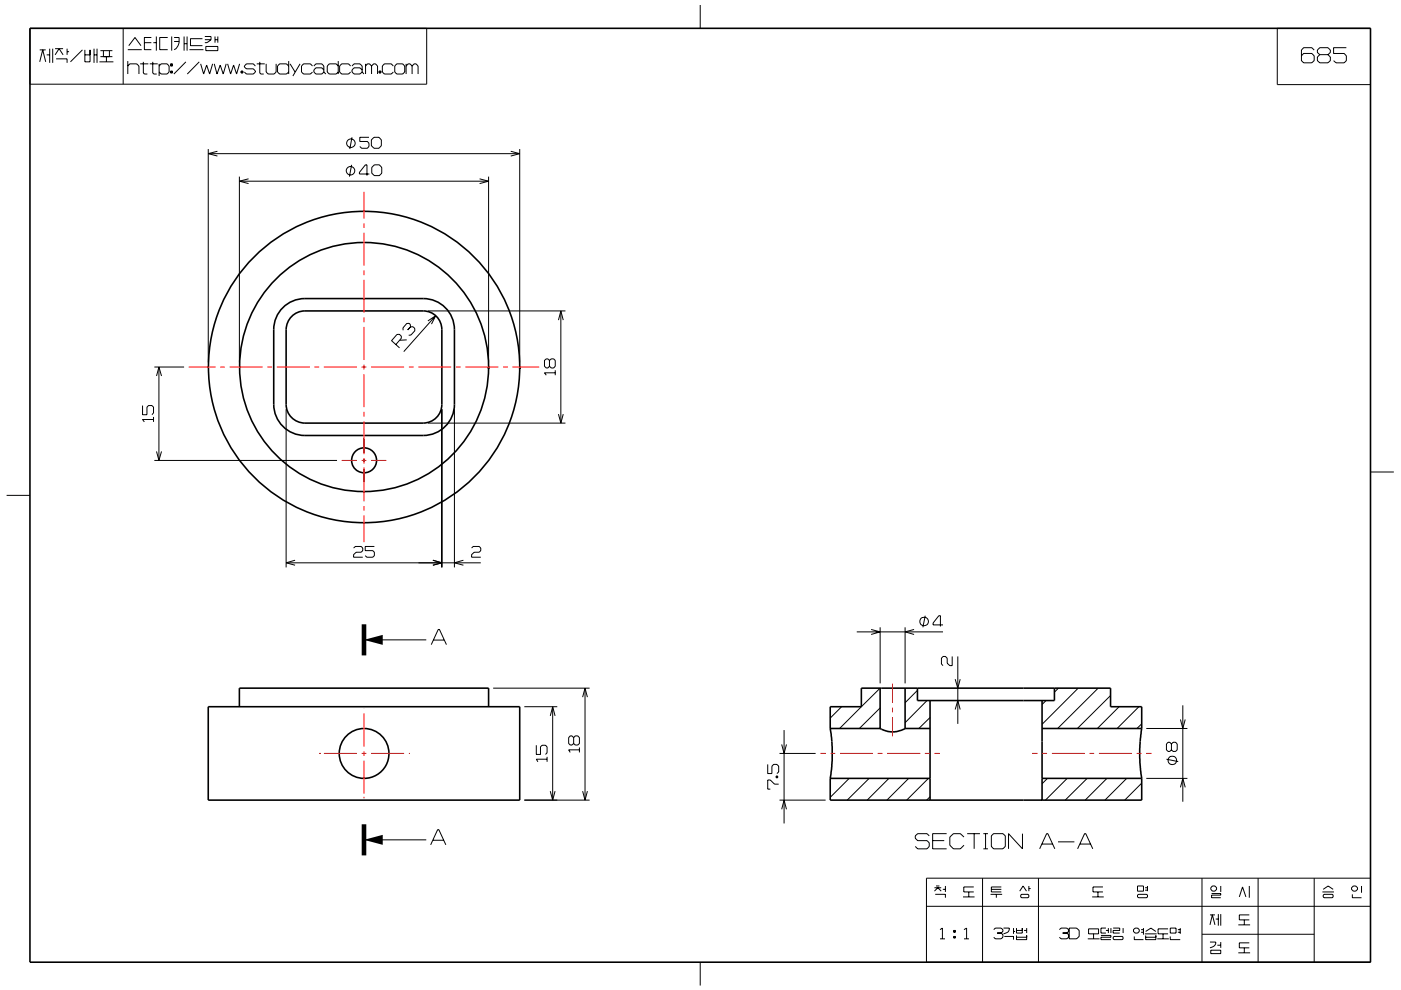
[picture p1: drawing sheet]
<svg xmlns="http://www.w3.org/2000/svg" width="297mm" height="210mm" viewBox="0 0 297 210" stroke-linecap="round" stroke-linejoin="round" font-family="sans-serif">
<g fill="none" stroke="#000" stroke-width=".21">
<path d="M6.3 6h84.2v11.9h-84.2zM8.4 10.6h1.3M8.4 13.1l.7-2.5 .6 2.5M9.9 11.6h.6M10.5 10.3v3M11.2 10.3v3M11.7 10.3h1.7M11.7 11.6l.8-1.3 .9 1.3M11.9 12.5h2.3v.8M14.2 10.3v1.3M14.2 11h.4M17.5 10.6l-2.6 2.5"/>
<path d="M18 11.6h1.1M18 10.6v2.5h1.1v-2.5M19.9 11.6h.7M19.9 10.3v3M20.6 10.3v3M21.1 13.1h2.9M21.3 10.7h2.5M21.3 12h2.5M21.9 10.7v1.3M22.6 12v1.1M23.2 10.7v1.3M26.1 6v11.9"/>
<path d="M27.1 10.5h3M27.1 14l.4-.5h1.5l.5 .5v1.7M27.1 13v2.7M27.3 9.7l1.3-1.7 1.3 1.7M29.7 13.5h1.8M30.4 13.1v2.4l.2 .2h.6M30.6 9.1h1.5M31.8 13.5h1.6M32.1 8h-1.5v2.5h1.5M32.4 13.1v2.4l.2 .2h.6M32.5 9.1h.6M33.1 7.7v3"/>
<path d="M33.7 14l.5-.5h1.2l.5 .5v1.3l-.5 .4h-1.2l-.5-.4M33.7 13.5v2.6M35.6 8h-1.7v2.5h1.7M36.2 13.5h.4v.5h-.4zM36.2 15.1h.4v.4h-.4zM36.4 13.5v.5M36.4 15.1v.4M36.4 7.7v3M36.9 8h1.1a2.28 2.28 0 0 1-1.1 2.5M36.9 8.8h1.1M39 7.7v3M39 9.3h.7"/>
<path d="M39.4 13.1l-2.5 2.6M39.7 7.7v3M40.2 10.5h2.9M42.2 13.1l-2.5 2.6M42.5 13.5l.7 2.2 .6-1.9 .6 1.9 .7-2.2M42.9 8.2h-2.5v1.5h2.5M43.4 7.7h1.3v.7M43.4 8.4h1.3M43.6 9.9h2.6v.8h-2.6zM44.7 8.4l-.8 .7h-.5M45.4 13.5l.6 2.2 .7-1.9 .6 1.9 .7-2.2M45.6 7.7v1.4"/>
<path d="M45.6 8.4h.6M46.2 7.7v1.4M48.3 13.5l.6 2.2 .6-1.9 .7 1.9 .6-2.2M51.1 15.1h.4v.4h-.4zM51.3 15.1v.4M54.1 14l-.4-.5h-1.5l-.4 .5v.2l.4 .4h1.5l.4 .5v.2l-.4 .4h-1.5l-.4-.4M54.4 13.5h1.7M55.1 13.1v2.4l.2 .2h.6M56.4 13.5v1.8l.5 .4h1.2l.4-.4v-1.8M61.2 14l-.5-.5h-1.4l-.5 .5v1.3l.5 .4h1.4l.5-.4M61.2 13v2.7M61.5 13.5l1.1 1.8"/>
<path d="M63.6 13.5l-1.5 2.6M66.3 14l-.5-.5h-1.5l-.4 .5v1.3l.4 .4h1.5l.5-.4M66.5 14l.5-.5h1.2l.5 .5v1.3M68.7 14.9l-.5-.5h-1.2l-.5 .5v.4l.5 .4h1.2l.5-.4M68.7 15.3l.4 .4M71.7 14l-.4-.5h-1.5l-.4 .5v1.3l.4 .4h1.5l.4-.4M71.7 13v2.7M74.3 14l-.4-.5h-1.5l-.4 .5v1.3l.4 .4h1.5l.4-.4M74.6 14l.5-.5h1.2l.5 .5v1.3M76.8 14.9l-.5-.5h-1.2l-.5 .5v.4l.5 .4h1.2l.5-.4M76.8 15.3l.4 .4M77.5 14l.4-.5h.5l.4 .5"/>
<path d="M77.5 13.5v2.2M78.8 14l.4-.5h.4l.4 .5v1.7M78.8 14v1.7M80.3 15.1h.5v.4h-.5zM80.6 15.1v.4M83.4 14l-.4-.5h-1.5l-.4 .5v1.3l.4 .4h1.5l.4-.4M84.1 13.5h1.3l.4 .5v1.3l-.4 .4h-1.3l-.4-.4v-1.3zM86.1 14l.4-.5h.4l.5 .5M86.1 13.5v2.2M87.4 14l.4-.5h.4l.4 .5v1.7M87.4 14v1.7M148.5 1.1v4.9"/>
<path d="M270.8 6h19.8v11.9h-19.8zM278.6 10.6l-.5-.5h-1.7l-.5 .5v2.3l.5 .4h1.7l.5-.4v-1.1l-.5-.5h-1.7l-.5 .5M279.8 11.6l-.5-.5v-.5l.5-.5h1.8l.5 .5v.5l-.5 .5M279.8 11.6l-.5 .5v.8l.5 .4h1.8l.5-.4v-.8l-.5-.5M279.8 11.6h1.8M285.5 10.1h-2.8v1.2h2.3l.5 .5v1.1l-.5 .4h-1.7l-.6-.4M44.2 31.6v45.3M44.2 32.6h66M46.1 32.1l-1.9 .5 1.9 .5M50.8 37.5v39.4M50.8 38.4h52.8M52.7 37.9l-1.9 .5 1.9 .5"/>
<path d="M74.5 35l-.4 2.5M74.6 29.1l-.4 2.5M78.2 29.1h-1.9v.9h1.6l.3 .4v.7l-.3 .4h-1.2l-.4-.4M78.3 36.9h-2.1v-.3l1.3-1.6h.3v2.2M78.7 29.7l.6-.6h1l.6 .6v1.2l-.6 .6h-1l-.6-.6zM79.4 35h1l.5 .5v1.2l-.5 .5h-1l-.6-.5v-1.2zM101.7 37.9l1.9 .5-1.9 .5M103.6 37.5v39.4M108.3 32.1l1.9 .5-1.9 .5M110.2 31.6v45.3M32.7 77.8h6.3M33.2 79.7l.5-1.9 .5 1.9"/>
<path d="M33.7 77.8v19.9M83.9 73.1l1.2-1.3v-.5l-.4-.4h-.5l-1.2 1.4 1.7 1.5M86.2 72.1l-1.4 .1M87 69.3v-.5l-.3-.2h-.5l-.8 1 .1 .5M87 69.3l-.6 .7M87 69.3h.5l.4 .3 .1 .5-.9 1h-.4M90.7 65.9h29.2M90.7 68.1l1.7-1.1-.9 1.7M92.4 67l-6.8 7.6M116.5 76.5l.4-.4h.5l.3 .4v1.2l-.3 .4h-.5l-.4-.4M116.5 76.5l-.3-.4h-.4l-.4 .4v1.2l.4 .4h.4l.3-.4M116.5 76.5v1.2"/>
<path d="M117.7 79.1h-2.3l.4 .5M117.7 78.5v1.1M118.4 67.9l.5-1.9 .5 1.9M118.9 66v23.7M30.2 86v2h1v-1.6l.3-.4h.7l.4 .4v1.2l-.4 .4M32.6 89h-2.4l.4 .5M32.6 88.4v1.1M32.7 97.7h38.8M33.2 95.8l.5 1.9 .5-1.9M60.7 86.8v33.6M90.7 89.7h29.2M93.7 86.8v33.6"/>
<path d="M96.3 86.8v33.6M118.4 87.8l.5 1.9 .5-1.9M1.4 105.1h4.9M60.7 119.4h41.2M62.6 118.8l-1.9 .6 1.9 .5M75 116.2l.3-.3h1.3l.3 .3v.6l-.3 .3h-1.1l-.5 .5v.6h1.9M79.4 115.9h-2v.9h1.6l.4 .3v.7l-.4 .4h-1.2l-.4-.4M91.8 118.8l1.9 .6-1.9 .5M98.3 118.8l-1.9 .6 1.9 .5M100 116.2l.3-.3h1.3l.3 .3v.6l-.3 .3h-1.1l-.5 .5v.6h1.9M290.6 100.1h4.9M77.2 135.7h13.2"/>
<path d="M91.4 136.7l1.5-3.2h.3l1.5 3.2M91.9 135.8h2.2M181.7 134h18.2M184.7 133.5l1.9 .5-1.9 .6M186.6 133.1v11.8M191.9 133.1v11.8M193.8 133.5l-1.9 .5 1.9 .6M196.2 130.6l-.5 2.5M199.9 132.5h-2.1v-.3l1.2-1.6h.4v2.3M201.9 139.2v2h-.5l-.6-.5v-1.1l-.4-.4h-.5l-.3 .4v1.2l.3 .4M203.1 139.2v14.3M104.6 146h20.4"/>
<path d="M111.2 149.9h7M113.7 158.1v1.9h.9v-1.6l.3-.3h.8l.3 .3v1.3l-.3 .3M116.7 151.8l.5-1.9 .5 1.9M117.2 149.9v19.8M121.6 156.5l.4-.4h.5l.3 .4v1.2l-.3 .3h-.5l-.4-.3M121.6 156.5l-.3-.4h-.4l-.3 .4v1.2l.3 .3h.4l.3-.3M121.6 156.5v1.2M122.8 159h-2.2l.3 .6M122.8 158.5v1.1M123.5 147.9l.5-1.9 .5 1.9M124 146v23.7M165.3 159.8h7.6"/>
<path d="M165.7 157.9l.5 1.9 .5-1.9M166.2 154.8v19.9M178.4 149.9l-2.4 2.4M186.6 146l-8.6 8.5M186.6 150.2l-4.4 4.3M186.6 154.3l-.2 .2M194.5 146.4l-2.6 2.7M196.6 148.6l-4.7 4.7M197.2 152.2l-2.4 2.3M202.5 150.5l.6-1.9 .5 1.9M202.5 144.1l.6 1.9 .5-1.9M221.8 148.6l-.9 .8"/>
<path d="M224.4 146l-.8 .8M228.6 146l-7.7 7.6M232.8 146l-8.6 8.5M235.5 147.5l-7.1 7M237.3 149.9l-4.6 4.6M241.5 149.9l-4.6 4.6M242.1 153.5l-1.1 1M243 154.5h8.8M248.4 157.8l-.4-.4h-.4l-.3 .4v1.2l.3 .4h.4l.4-.4M248.4 157.8l.3-.4h.6l.3 .4v1.2l-.3 .4h-.6l-.3-.4M248.4 157.8v1.2M250.3 152.6l.5 1.9 .5-1.9"/>
<path d="M250.8 149.6v20.4M77.2 178.1h13.2M91.3 179.2l1.5-3.2h.2l1.5 3.2M91.8 178.2h2.2M111.2 169.7h13.8M116 161h-2.3l.3 .6M116 160.5v1.1M116.7 167.8l.5 1.9 .5-1.9M123.5 167.8l.5 1.9 .5-1.9M162.8 162.1v2h.9v-1.6l.3-.4h.7l.4 .4v1.2l-.4 .4M164.5 164.6h.4v.4h-.4zM164.5 164.8h.4"/>
<path d="M165.1 166.3h-.9l-.9-.9h-.5v2h.5M165.3 169.7h9.7M165.7 171.7l.5-2 .5 2M180 165.1l-4 4M184.3 165.1l-4.7 4.6M188.5 165.1l-4.6 4.6M192.7 165.1l-4.7 4.6M196.8 165.1l-4.6 4.6M197 177.3l-.4-.5h-2l-.5 .5v.5l.5 .5h2l.4 .5v.7l-.4 .5h-2l-.5-.5M197.2 169l-.7 .7M197.7 178.3h2.5M200.7 176.8h-3v3.2h3"/>
<path d="M204.4 177.5l-.8-.7h-1.5l-.7 .7v1.8l.7 .7h1.5l.8-.7M205.1 176.8h2.7M206.5 176.8v3.2M208.5 176.8h1M209 176.8v3.2M210.7 176.8h1.9l.5 .5v2.2l-.5 .5h-1.9l-.5-.5v-2.2zM216.8 176.8v3.2l-3-3.2v3.2M220.9 179h2.2M222.1 165.1l-1.2 1.1M224.3 178.6h3.5M226.3 165.1l-4.6 4.6M229 179h2.2"/>
<path d="M230.5 165.1l-4.7 4.6M234.7 165.1l-4.6 4.6M238.9 165.1l-4.6 4.6M242.1 166.1l-3.6 3.6M243 165.1h8.8M247.3 161l2.5 .5M250.3 167l.5-1.9 .5 1.9M196.4 186.3h94.2v17.8h-94.2zM196.4 192.2h94.2M198.1 188.3h1.5M198.1 189l.7-.7 .8 .7M198.3 189.7h2.1v.7"/>
<path d="M198.5 187.9h.7M199.3 197.2l.5-.4v2.3M199.3 199.1h1.1M199.9 188.6h.5M200.4 187.9v1.3M202.2 198.6h.4v.4h-.4zM202.2 197.4h.4v.3h-.4zM202.4 197.4v.3M202.4 198.6v.4M204.2 190.2h2.4M204.4 199.1h1M204.4 197.2l.5-.4v2.3"/>
<path d="M205.4 189.2v1M206.5 188.1h-2.2v1.1h2.2M208.3 186.3v17.8M208.5 180h1M210 189.7h2.5M210.2 188.6h2.1M210.7 197.2l.3-.4h1.3l.3 .4v.4l-.3 .3M211.2 189.7v.7M211.4 197.9h.9M212.3 197.9l.3 .3v.6l-.3 .3h-1.3l-.3-.3M212.3 188.1h-2.1v1.1h2.1M212.8 196.8h1.2a1.11 1.11 0 0 1-1.2 1.3"/>
<path d="M212.9 198.6h2v.7M214.9 196.8v1.3M214.9 197.6h.3M215.5 197.4h1.2M215.5 196.8v1.1h1.2v-1.1M215.5 198.4v.9h2.2v-.9M215.5 198.8h2.2M216.2 189l.7-1.1 .7 1.1M216.6 189.7h1.4l.1 .2v.3l-.1 .2h-1.4l-.2-.2v-.3zM217.1 197.4h.6M217.7 196.8v1.1M218.1 187.9v1.1"/>
<path d="M218.1 188.5h.4M220.2 186.3v17.8M220.4 180l1.5-3.2h.3l1.4 3.2M224.6 197.2l.4-.4h1.2l.4 .4v.4l-.4 .3M225.3 197.9h.9M226.2 197.9l.4 .3v.6l-.4 .3h-1.2l-.4-.3M226.7 196.8h1.6l.5 .6v1.2l-.5 .5h-1.6zM228.5 180l1.5-3.2h.2l1.5 3.2M230.6 199.1h2.5M230.8 197h2.1v1.1h-2.1zM231.6 190.2h2.4M231.9 198.1v1"/>
<path d="M232.8 189.2v1M233.4 198.4h2.1v.4h-2.1v.5h2.1M233.8 188.1h-2.1v1.1h2.1M234.5 197.4h.5M234.5 196.8h-1.1v1.1h1.1M235 196.8v1.1M235.5 196.8v1.1M236 196.8h1.4v.6h-1.4v.5h1.4M236.2 198.6h1.7l.2 .2v.3l-.2 .2h-1.7l-.2-.2v-.3zM238.1 196.8v1.1M240.3 197.2l.4-.4h.5l.4 .4v.4l-.4 .3h-.5l-.4-.3zM240.5 198.6v.7h1.9"/>
<path d="M241.2 187.9h1.2v1.1h-1.2zM241.2 189.9l.2-.2h1.7l.2 .2v.3l-.2 .2h-1.7l-.2-.2zM241.9 197.2h.5M241.9 197.7h.5M242.4 196.8v1.4M242.7 198.1h2.5M242.8 188.3h.5M242.8 188.8h.5M242.9 198.4v.9h2.2v-.9M242.9 198.8h2.2M242.9 197.6l1.1-.8 1.1 .8M243.3 187.9v1.1"/>
<path d="M245.4 199.1h2.4M246.6 198.1v1M247.6 197h-2.1v1.1h2.1M248.1 198.6v.7h2.1M248.1 196.8h1.2v1.1h-1.2zM249.7 197.7h.5M249.7 197.2h.5M250.2 196.8v1.3M254.8 198.2h23.8M254.8 186.3v17.8M256.5 199.8h1.3a1.17 1.17 0 0 1-1.3 1.2M256.5 194h1.1"/>
<path d="M256.5 196.2l.5-2.2 .6 2.2M256.9 189.5h1.9v.4h-1.9v.5h1.9M257 187.9h.6l.3 .4v.3l-.3 .4h-.6l-.3-.4v-.3zM257.8 194.9h.5M258.3 193.9v2.4M258.8 187.9v1.3M258.8 199.8v1.2M258.8 193.9v2.4M262.5 196.2h2.5M262.8 190.2l.6-2.1 .8 2.1M263.8 195.1v1.1M264.9 187.9v2.5"/>
<path d="M264.9 194h-2.1v1.1h2.1M264.9 200h-2.1v1h2.1M266.7 186.3v17.8M278.6 186.3v17.8M280.4 189.2h2.4M280.5 189.9l.2-.2h1.8l.2 .2v.3l-.2 .2h-1.8l-.2-.2zM280.5 188.6l1.1-.7 1.1 .7M286.7 189.7v.7h2M286.9 187.9h.5l.4 .4v.3l-.4 .4h-.5l-.3-.4v-.3zM288.7 187.9v1.5M148.5 204.1v4.9M256.7 201.5h2.1v.8h-2.1z"/>
<path d="M258.1 200.5h.7M262.5 202.1h2.5M263.8 201v1.1"/>
<circle cx="74.3" cy="36.2" r=".9"/>
<circle cx="74.4" cy="30.4" r=".9"/>
<circle cx="195.9" cy="131.8" r=".91"/>
<circle cx="248.6" cy="161.3" r=".91"/>
</g>
<g fill="none" stroke="#000" stroke-width=".34">
<path d="M6.4 6h284.2v198.1h-284.3zM61.8 67.1a3.9 3.9 0 0 1 2.8-1.2h25.1a3.9 3.9 0 0 1 4 4v15.9a4 4 0 0 1-4 3.9h-25.1a4 4 0 0 1-3.9-3.9v-15.9a4.1 4.1 0 0 1 1.1-2.8zM64.6 63.3a6.6 6.6 0 0 0-6.6 6.6v15.9a6.6 6.6 0 0 0 6.6 6.6h25.1a6.6 6.6 0 0 0 6.7-6.6v-15.9a6.6 6.6 0 0 0-6.7-6.6h-25.1M44.2 149.9h66v19.8h-66zM50.8 149.9v-3.9h52.8v3.9M176 154.5v-4.6h6.6v-3.9h52.9v3.9h6.6v4.6M176 154.5l.4 3.1v3.8l-.4 3.7M176 154.5h10.6M186.6 146v8.5l.2 .1a5.3 5.3 0 0 0 5.1-.1M191.9 146v8.5M191.9 154.5h5.3M194.5 146v2.6h29.1v-2.6"/>
<path d="M197.2 148.6v21.1M220.9 148.6v21.1M220.9 154.5h21.2M242.1 154.5l-.5 4.3 .1 3 .4 3.3M176 165.1v4.6h66.1v-4.6M176 165.1h21.2M220.9 165.1h21.2"/>
<circle cx="77.2" cy="77.8" r="33"/>
<circle cx="77.2" cy="77.8" r="26.4"/>
<circle cx="77.2" cy="97.6" r="2.64"/>
<circle cx="77.2" cy="159.8" r="5.3"/>
</g>
<g fill="none" stroke="#f00" stroke-width=".21">
<path d="M77.2 40.7v5.7M77.2 47.4v.9M77.2 49.4v6.9M77.2 57.4v1M77.2 59.3v7M40 77.8h5.7M46.7 77.8h1M48.7 77.8h7M56.7 77.8h1M58.7 77.8h7M66.7 77.8h1M68.7 77.8h7"/>
<path d="M76.7 77.8h1M77.2 67.3v1.1M77.2 69.3v7.1M77.2 77.3v1.1M77.2 79.4v7M78.7 77.8h7M86.7 77.8h1M88.7 77.8h7M96.7 77.8h1M98.7 77.8h7M106.7 77.8h1M108.7 77.8h5.6"/>
<path d="M72.4 97.7h3.3M76.7 97.7h1M77.2 87.3v1M77.2 89.4v6.9M77.2 97.2v1.1M77.2 99.1v7.2M78.7 97.7h3.2M77.2 107.4v.9M77.2 109.3v5.7M67.6 159.8h.4M68.7 159.8h7M76.7 159.8h1"/>
<path d="M77.2 150.3h.1M77.2 151.3v7M77.2 159.3v1M78.7 159.8h7M86.7 159.8h.1M173.9 159.8h1.2M176.1 159.8h1M178.1 159.8h7M186.1 159.8h1M188.1 159.8h7M189.2 145v4.1M189.2 150.1v1"/>
<path d="M189.2 152.1v4.1M196.1 159.8h1M198.1 159.8h1.2M218.8 159.8h1.2M221 159.8h1M223 159.8h7M231 159.8h1M233 159.8h7M241 159.8h1M243 159.8h1.2M77.2 161.3v7M77.2 169v.3"/>
</g>
<path d="M77.2 132.4v6.6M77.2 174.8v6.6" fill="none" stroke="#000" stroke-width=".97" stroke-linecap="butt"/>
<path d="M77.2 135.7l3.9-1v2.1zM77.2 178.1l3.9-1v2.1z" fill="#000"/>
</svg>
